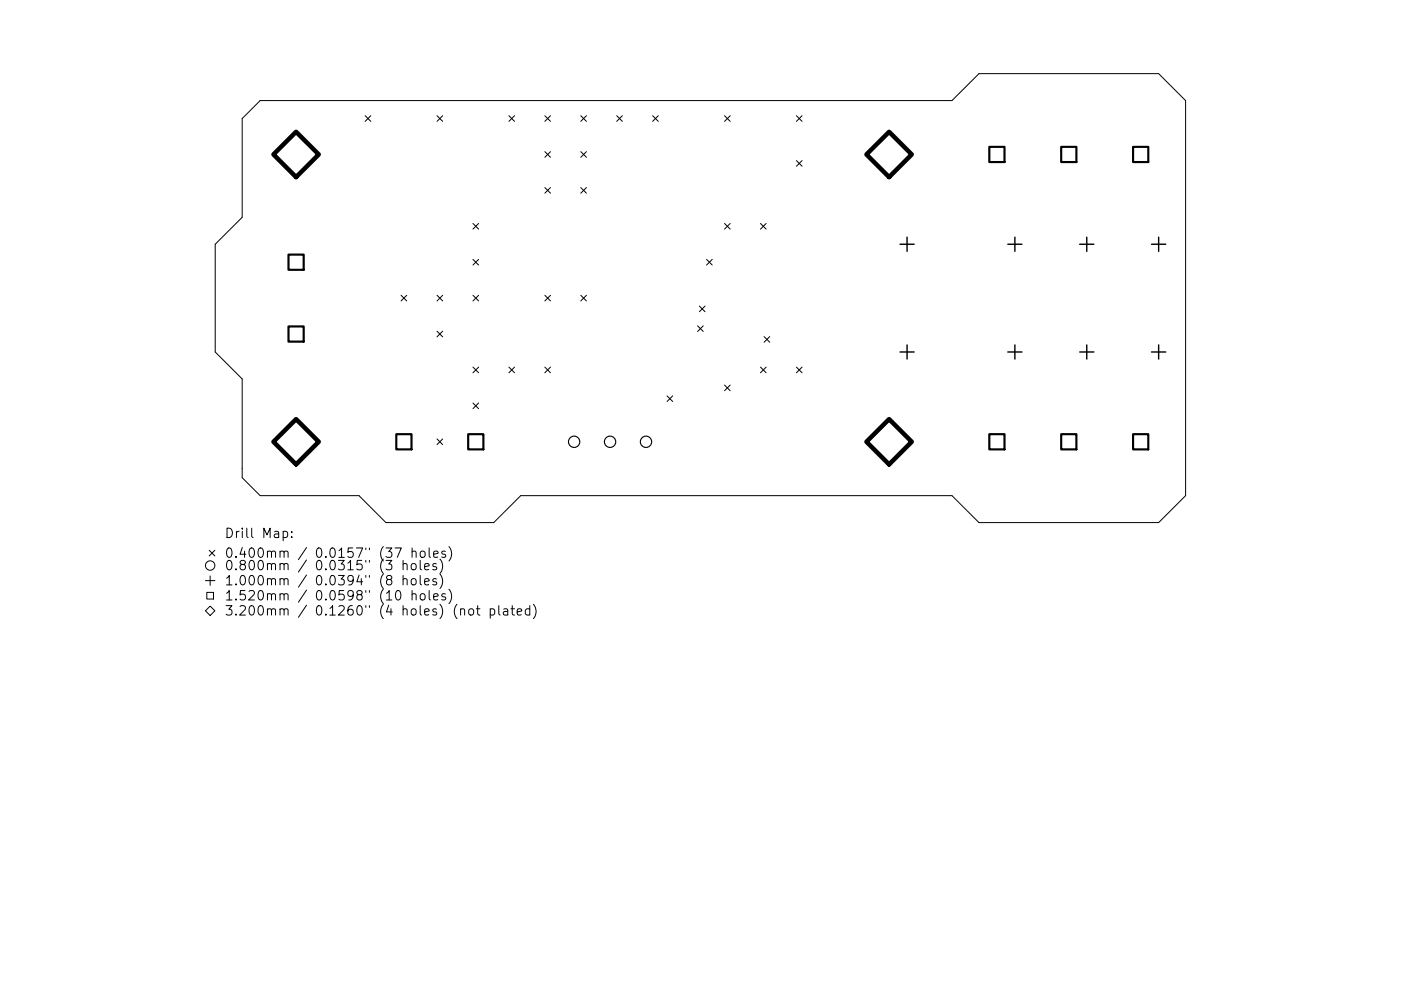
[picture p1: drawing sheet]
<svg xmlns="http://www.w3.org/2000/svg" width="297mm" height="210mm" viewBox="0 0 297 210" stroke-linecap="round" stroke-linejoin="round" font-family="sans-serif">
<defs><g id="words">
<g font-size="2.8">
<text x="47.6" y="114.2">Drill Map:</text>
<text x="47.6" y="118.4">0.400mm / 0.0157&quot; (37 holes)</text>
<text x="47.6" y="121">0.800mm / 0.0315&quot; (3 holes)</text>
<text x="47.6" y="124.2">1.000mm / 0.0394&quot; (8 holes)</text>
<text x="47.6" y="127.4">1.520mm / 0.0598&quot; (10 holes)</text>
<text x="47.6" y="130.6">3.200mm / 0.1260&quot; (4 holes) (not plated)</text>
</g>
</g></defs>
<g fill="none" stroke="#000" stroke-width=".21">
<path d="M55.2 21.3h146.6l5.8-5.7h38.1l5.7 5.7v83.9l-5.7 5.7h-38.1l-5.8-5.7h-91.4l-5.7 5.7h-22.9l-5.7-5.7h-20.9l-3.9-3.8v-21l-5.7-5.7v-22.9l5.7-5.7v-20.9zM77.4 24.6l1.2 1.2M78.6 24.6l-1.2 1.2M92.7 24.6l1.2 1.2M93.9 24.6l-1.2 1.2M107.9 24.6l1.2 1.2M109.1 24.6l-1.2 1.2M115.5 32.2l1.2 1.2M115.5 24.6l1.2 1.2M115.5 39.8l1.2 1.2M116.7 32.2l-1.2 1.2M116.7 39.8l-1.2 1.2"/>
<path d="M116.7 24.6l-1.2 1.2M123.1 39.8l1.2 1.2M123.1 32.2l1.2 1.2M123.1 24.6l1.2 1.2M124.3 24.6l-1.2 1.2M124.3 32.2l-1.2 1.2M124.3 39.8l-1.2 1.2M130.8 24.6l1.2 1.2M132 24.6l-1.2 1.2M138.4 24.6l1.2 1.2M139.6 24.6l-1.2 1.2M153.6 24.6l1.2 1.2"/>
<path d="M154.8 24.6l-1.2 1.2M168.9 24.6l1.2 1.2M168.9 34.1l1.2 1.2M170.1 24.6l-1.2 1.2M170.1 34.1l-1.2 1.2M100.3 47.4l1.2 1.2M100.3 55l1.2 1.2M101.5 47.4l-1.2 1.2M101.5 55l-1.2 1.2M149.8 55l1.2 1.2M151 55l-1.2 1.2M153.6 47.4l1.2 1.2"/>
<path d="M154.8 47.4l-1.2 1.2M161.2 47.4l1.2 1.2M162.4 47.4l-1.2 1.2M85 62.7l1.2 1.2M86.2 62.7l-1.2 1.2M92.7 70.3l1.2 1.2M92.7 62.7l1.2 1.2M93.9 62.7l-1.2 1.2M93.9 70.3l-1.2 1.2M100.3 62.7l1.2 1.2M100.3 77.9l1.2 1.2M101.5 62.7l-1.2 1.2"/>
<path d="M101.5 77.9l-1.2 1.2M107.9 77.9l1.2 1.2M109.1 77.9l-1.2 1.2M115.5 62.7l1.2 1.2M115.5 77.9l1.2 1.2M116.7 62.7l-1.2 1.2M116.7 77.9l-1.2 1.2M123.1 62.7l1.2 1.2M124.3 62.7l-1.2 1.2M147.9 69.1l1.2 1.2M148.3 64.9l1.2 1.2M149.1 69.1l-1.2 1.2"/>
<path d="M149.5 64.9l-1.2 1.2M161.2 77.9l1.2 1.2M162 71.4l1.2 1.2M162.4 77.9l-1.2 1.2M163.2 71.4l-1.2 1.2M168.9 77.9l1.2 1.2M170.1 77.9l-1.2 1.2M92.7 93.1l1.2 1.2M93.9 93.1l-1.2 1.2M100.3 85.5l1.2 1.2M101.5 85.5l-1.2 1.2M141.4 84l1.2 1.2"/>
<path d="M142.6 84l-1.2 1.2M153.6 81.7l1.2 1.2M154.8 81.7l-1.2 1.2M44.4 116.8l1.2 1.2M45.6 116.8l-1.2 1.2M60 112.8l.6-.1 .4 .4v.6l-.2 .3h-.8M61.8 113.9v.2M61.8 112.8v.2M83.8 116.3h1.3l-.9 2M85.5 119.8l.3-.2 .4 .1 .1 1.2M85.5 118.9v2M87.3 119.8l.3-.2a.54 .54 0 0 1 .6 .3v.6a.54 .54 0 0 1-.5 .4 .54 .54 0 0 1-.5-.4z"/>
<path d="M87.4 117.1a.5 .5 0 0 1 .8 .1v1.1M87.4 116.3v2M89.1 118.9v1.7l.3 .3M89.2 117.1a.54 .54 0 0 1 .5-.2 .54 .54 0 0 1 .4 .4v.6a.54 .54 0 0 1-.5 .4 .54 .54 0 0 1-.5-.4zM91 116.3v1.7l.3 .3M91.9 117.6l1-.2-.1-.4-.6-.1-.3 .3 .1 1h.8M92.5 119.7l-.5-.1-.2 .2v.3l.7 .2v.5h-.7M93.3 118.6a2.29 2.29 0 0 1 0 3.1M94.4 117l-.5-.1-.2 .3 .1 .3 .6 .2v.5h-.7M95.2 116a2.29 2.29 0 0 1 0 3M43.6 129.6l1-1 1 1-1 1zM43.6 123.2h2"/>
<path d="M43.8 125.7h1.5v1.4h-1.5zM44.6 122.2v2M84 125.5l.5-.2a1.25 1.25 0 0 1 0 2l-.4-.1-.2-.3-.1-.8zM85.5 123a.5 .5 0 0 1 .8 0v1.1M85.5 122.1v2M87.3 123a.54 .54 0 0 1 .5-.2 .54 .54 0 0 1 .4 .3l-.1 .8a.54 .54 0 0 1-.5 .2 .54 .54 0 0 1-.4-.4zM87.4 126.2a.5 .5 0 0 1 .8 0v1.1M87.4 125.3v2M89.1 122.1v1.7l.3 .3M89.3 126.1a.54 .54 0 0 1 .8 .2v.6a.54 .54 0 0 1-.5 .4 .54 .54 0 0 1-.5-.4v-.6zM90 120.2l1-.2-.1-.3-.6-.1-.3 .2 .1 1h.8M90 123.4l1-.2-.1-.3-.6-.1-.3 .2 .1 1h.8"/>
<path d="M91 125.3v1.7l.3 .3M91.9 126.6l1-.2-.1-.3-.6-.1-.3 .2 .1 1h.8M92.5 122.9l-.5-.1-.2 .2v.3l.7 .2v.5h-.7M93.3 121.8a2.29 2.29 0 0 1 0 3.1M94.4 126.1l-.5-.1-.2 .2 .1 .3 .6 .2v.5h-.7M95.2 125a2.29 2.29 0 0 1 0 3.1M97.7 129.4a.5 .5 0 0 1 .8 0v1.1M99.5 129.4a.54 .54 0 0 1 .5-.2 .54 .54 0 0 1 .4 .3v.6a.54 .54 0 0 1-.5 .4 .54 .54 0 0 1-.5-.4zM101 129.2h.8M101.3 128.5v1.7l.1 .2 .4 .1M103.9 129.3l.6-.1 .4 .3v.6l-.2 .3h-.8M103.9 129.2v2"/>
<path d="M105.8 128.5v1.7l.2 .3M106.8 129.3h.8l.1 1.2M107.7 129.6l-.7 .1a.39 .39 0 0 0-.3 .4 .39 .39 0 0 0 .3 .4l.7-.1M108.3 129.2h.8M108.6 128.5v1.7l.1 .2 .4 .1M109.7 129.8l.9-.2-.1-.3-.6-.1-.2 .2 .1 1h.7M112.3 129.3l-.5-.1-.4 .3v.6l.2 .3h.7M112.3 128.5v2M113.1 128.2a2.29 2.29 0 0 1 0 3.1"/>
<circle cx="44.6" cy="120" r="1"/>
</g>
<g fill="none" stroke="#000" stroke-width=".24">
<circle cx="121.7" cy="93.7" r="1.2"/>
<circle cx="129.3" cy="93.7" r="1.2"/>
<circle cx="137" cy="93.7" r="1.2"/>
</g>
<g fill="none" stroke="#000" stroke-width=".3">
<path d="M190.8 51.8h3M192.3 50.3v3M213.7 51.8h3M215.2 50.3v3M228.9 51.8h3M230.4 50.3v3M244.2 51.8h3M245.7 50.3v3M190.8 74.7h3M192.3 73.2v3M213.7 74.7h3M215.2 73.2v3"/>
<path d="M228.9 74.7h3M230.4 73.2v3M244.2 74.7h3M245.7 73.2v3"/>
</g>
<path d="M209.8 31.2h3.2v3.2h-3.2zM225 31.2h3.2v3.2h-3.2zM240.2 31.2h3.3v3.2h-3.3zM61.2 54h3.2v3.2h-3.2zM61.2 69.3h3.2v3.2h-3.2zM84 92.1h3.2v3.2h-3.2zM99.3 92.1h3.2v3.2h-3.2zM209.8 92.1h3.2v3.2h-3.2zM225 92.1h3.2v3.2h-3.2zM240.2 92.1h3.3v3.2h-3.3z" fill="none" stroke="#000" stroke-width=".46"/>
<path d="M58 32.8l4.8-4.8 4.8 4.8-4.8 4.8zM183.7 32.8l4.8-4.8 4.8 4.8-4.8 4.8zM58 93.7l4.8-4.8 4.8 4.8-4.8 4.8zM188.5 88.9l4.8 4.8-4.8 4.8-4.8-4.8z" fill="none" stroke="#000" stroke-width=".96"/>
<use href="#words"/>
</svg>
